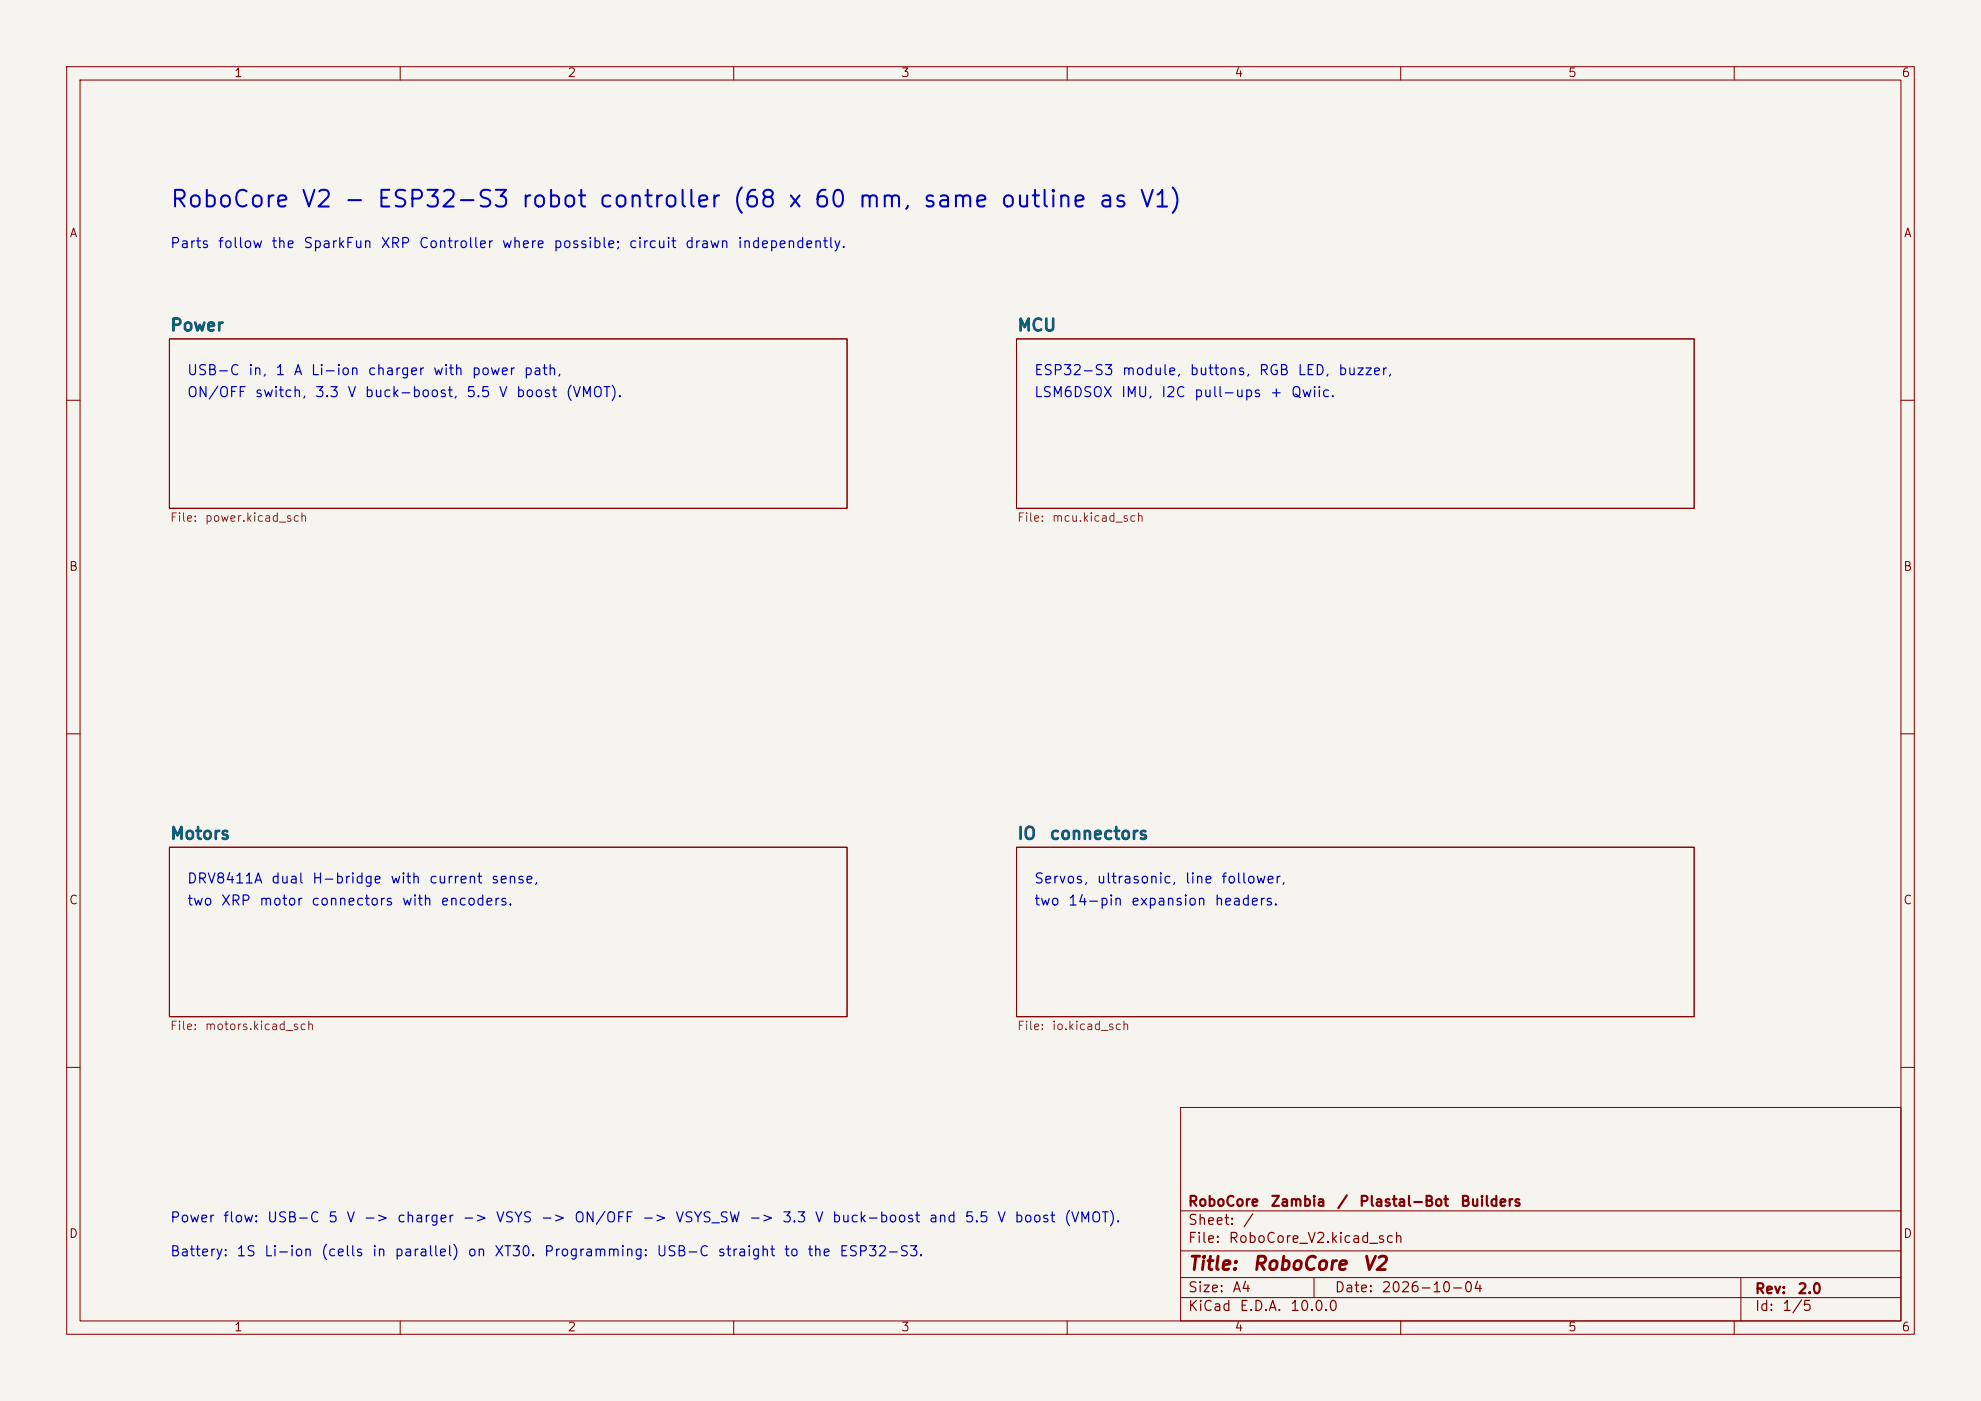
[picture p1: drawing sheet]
<svg xmlns="http://www.w3.org/2000/svg" width="297mm" height="210mm" viewBox="0 0 297 210" stroke-linecap="round" stroke-linejoin="round" font-family="sans-serif">
<defs><g id="words">
<g font-size="2.5" fill="#0000c2">
<text x="25.4" y="31.7">RoboCore</text>
<text x="45" y="31.7">V2</text>
<text x="51.4" y="31.7">-</text>
<text x="56.3" y="31.7">ESP32-S3</text>
<text x="78" y="31.7">robot</text>
<text x="89.6" y="31.7">controller</text>
<text x="109.7" y="31.7">(68</text>
<text x="118" y="31.7">x</text>
<text x="121.8" y="31.7">60</text>
<text x="128.5" y="31.7">mm,</text>
<text x="138.2" y="31.7">same</text>
<text x="149.8" y="31.7">outline</text>
<text x="164.5" y="31.7">as</text>
<text x="170.7" y="31.7">V1)</text>
</g>
<g font-size="2" fill="#840000">
<text x="178" y="190.9">Title:</text>
<text x="187.7" y="190.9">RoboCore</text>
<text x="204.2" y="190.9">V2</text>
</g>
<g font-size="1.8" fill="#006464">
<text x="25.4" y="50.1">Power</text>
<text x="152.4" y="50.1">MCU</text>
<text x="25.4" y="126.3">Motors</text>
<text x="152.4" y="126.3">IO</text>
<text x="157.2" y="126.3">connectors</text>
</g>
<g font-size="1.5" fill="#0000c2">
<text x="25.4" y="37.6">Parts</text>
<text x="32.6" y="37.6">follow</text>
<text x="40.6" y="37.6">the</text>
<text x="45.4" y="37.6">SparkFun</text>
<text x="57" y="37.6">XRP</text>
<text x="62.7" y="37.6">Controller</text>
<text x="75.1" y="37.6">where</text>
<text x="82.9" y="37.6">possible;</text>
<text x="94.2" y="37.6">circuit</text>
<text x="102.6" y="37.6">drawn</text>
<text x="110.5" y="37.6">independently.</text>
<text x="27.9" y="59.9">ON/OFF</text>
<text x="27.9" y="56.6">USB-C</text>
<text x="37.1" y="56.6">in,</text>
<text x="38.1" y="59.9">switch,</text>
<text x="41.2" y="56.6">1</text>
<text x="43.9" y="56.6">A</text>
<text x="46.5" y="56.6">Li-ion</text>
<text x="47.1" y="59.9">3.3</text>
<text x="52" y="59.9">V</text>
<text x="54.6" y="59.9">buck-boost,</text>
<text x="55" y="56.6">charger</text>
<text x="64.8" y="56.6">with</text>
<text x="69.8" y="59.9">5.5</text>
<text x="70.6" y="56.6">power</text>
<text x="74.7" y="59.9">V</text>
<text x="77.3" y="59.9">boost</text>
<text x="78.4" y="56.6">path,</text>
<text x="84.7" y="59.9">(VMOT).</text>
<text x="154.9" y="56.6">ESP32-S3</text>
<text x="154.9" y="59.9">LSM6DSOX</text>
<text x="168" y="59.9">IMU,</text>
<text x="168.1" y="56.6">module,</text>
<text x="174" y="59.9">I2C</text>
<text x="178.3" y="56.6">buttons,</text>
<text x="178.9" y="59.9">pull-ups</text>
<text x="188.6" y="56.6">RGB</text>
<text x="190.3" y="59.9">+</text>
<text x="193.4" y="59.9">Qwiic.</text>
<text x="194.4" y="56.6">LED,</text>
<text x="200.5" y="56.6">buzzer,</text>
<text x="27.9" y="132.8">DRV8411A</text>
<text x="27.9" y="136.1">two</text>
<text x="33" y="136.1">XRP</text>
<text x="38.8" y="136.1">motor</text>
<text x="40.5" y="132.8">dual</text>
<text x="46.6" y="136.1">connectors</text>
<text x="46.7" y="132.8">H-bridge</text>
<text x="58.4" y="132.8">with</text>
<text x="60.1" y="136.1">with</text>
<text x="64.2" y="132.8">current</text>
<text x="65.9" y="136.1">encoders.</text>
<text x="73.5" y="132.8">sense,</text>
<text x="154.9" y="132.8">Servos,</text>
<text x="154.9" y="136.1">two</text>
<text x="160" y="136.1">14-pin</text>
<text x="164.3" y="132.8">ultrasonic,</text>
<text x="169.5" y="136.1">expansion</text>
<text x="177.5" y="132.8">line</text>
<text x="182" y="136.1">headers.</text>
<text x="183" y="132.8">follower,</text>
<text x="25.4" y="183.6">Power</text>
<text x="33.3" y="183.6">flow:</text>
<text x="39.9" y="183.6">USB-C</text>
<text x="49.1" y="183.6">5</text>
<text x="51.8" y="183.6">V</text>
<text x="54.4" y="183.6">-&gt;</text>
<text x="59.4" y="183.6">charger</text>
<text x="69.2" y="183.6">-&gt;</text>
<text x="74.2" y="183.6">VSYS</text>
<text x="81" y="183.6">-&gt;</text>
<text x="86" y="183.6">ON/OFF</text>
<text x="96.1" y="183.6">-&gt;</text>
<text x="101.1" y="183.6">VSYS_SW</text>
<text x="112.2" y="183.6">-&gt;</text>
<text x="117.2" y="183.6">3.3</text>
<text x="122" y="183.6">V</text>
<text x="124.6" y="183.6">buck-boost</text>
<text x="139.1" y="183.6">and</text>
<text x="144.5" y="183.6">5.5</text>
<text x="149.4" y="183.6">V</text>
<text x="152" y="183.6">boost</text>
<text x="159.4" y="183.6">(VMOT).</text>
<text x="25.4" y="188.7">Battery:</text>
<text x="35.3" y="188.7">1S</text>
<text x="39.5" y="188.7">Li-ion</text>
<text x="48" y="188.7">(cells</text>
<text x="55.7" y="188.7">in</text>
<text x="59" y="188.7">parallel)</text>
<text x="70" y="188.7">on</text>
<text x="74" y="188.7">XT30.</text>
<text x="81.4" y="188.7">Programming:</text>
<text x="98.3" y="188.7">USB-C</text>
<text x="107.5" y="188.7">straight</text>
<text x="117.4" y="188.7">to</text>
<text x="120.9" y="188.7">the</text>
<text x="125.7" y="188.7">ESP32-S3.</text>
</g>
<g font-size="1.5" fill="#840000">
<text x="178" y="184">Sheet:</text>
<text x="178" y="181.2">RoboCore</text>
<text x="186.2" y="184">/</text>
<text x="190.4" y="181.2">Zambia</text>
<text x="200.3" y="181.2">/</text>
<text x="203.7" y="181.2">Plastal-Bot</text>
<text x="218.8" y="181.2">Builders</text>
<text x="178" y="186.7">File:</text>
<text x="184.1" y="186.7">RoboCore_V2.kicad_sch</text>
<text x="178" y="196.9">KiCad</text>
<text x="178" y="194.1">Size:</text>
<text x="184.7" y="194.1">A4</text>
<text x="185.7" y="196.9">E.D.A.</text>
<text x="193.3" y="196.9">10.0.0</text>
<text x="200" y="194.1">Date:</text>
<text x="207" y="194.1">2026-10-04</text>
<text x="263" y="194.3">Rev:</text>
<text x="263" y="196.9">Id:</text>
<text x="267.1" y="196.9">1/5</text>
<text x="269.4" y="194.3">2.0</text>
</g>
<g font-size="1.3" fill="#840000">
<text x="35" y="11.9">1</text>
<text x="85" y="11.9">2</text>
<text x="135" y="11.9">3</text>
<text x="185" y="11.9">4</text>
<text x="235" y="11.9">5</text>
<text x="285" y="11.9">6</text>
<text x="10.3" y="35.9">A</text>
<text x="285.3" y="35.9">A</text>
<text x="10.3" y="85.9">B</text>
<text x="285.3" y="85.9">B</text>
<text x="10.3" y="135.9">C</text>
<text x="285.3" y="135.9">C</text>
<text x="10.3" y="185.9">D</text>
<text x="285.3" y="185.9">D</text>
<text x="35" y="199.9">1</text>
<text x="85" y="199.9">2</text>
<text x="135" y="199.9">3</text>
<text x="185" y="199.9">4</text>
<text x="235" y="199.9">5</text>
<text x="285" y="199.9">6</text>
</g>
<g font-size="1.3" fill="#725600">
<text x="25.4" y="78.5">File:</text>
<text x="30.6" y="78.5">power.kicad_sch</text>
<text x="152.4" y="78.5">File:</text>
<text x="157.6" y="78.5">mcu.kicad_sch</text>
<text x="25.4" y="154.7">File:</text>
<text x="30.6" y="154.7">motors.kicad_sch</text>
<text x="152.4" y="154.7">File:</text>
<text x="157.6" y="154.7">io.kicad_sch</text>
</g>
</g></defs>
<path d="M0 0h297v210h-297z" fill="#f5f4ef" stroke="#f5f4ef" stroke-width=".15"/>
<g fill="none" stroke="#840000" stroke-width=".15">
<path d="M10 10h277v190h-277zM12 12h273v186h-273zM60 10v2M110 10v2M160 10v2M210 10v2M260 10v2M25.4 50.8h101.6v25.4h-101.6zM152.4 50.8h101.6v25.4h-101.6zM10 60h2M285 60h2M10 110h2"/>
<path d="M285 110h2M25.4 127h101.6v25.4h-101.6zM152.4 127h101.6v25.4h-101.6zM10 160h2M177 166h108v32h-108zM285 160h2M60 198v2M110 198v2M160 198v2M177 194.5h108M177 191.5h108M177 187.5h108"/>
<path d="M177 181.5h108M197 191.5v3M210 198v2M260 198v2M261 191.5v6.5"/>
</g>
<use href="#words"/>
</svg>
